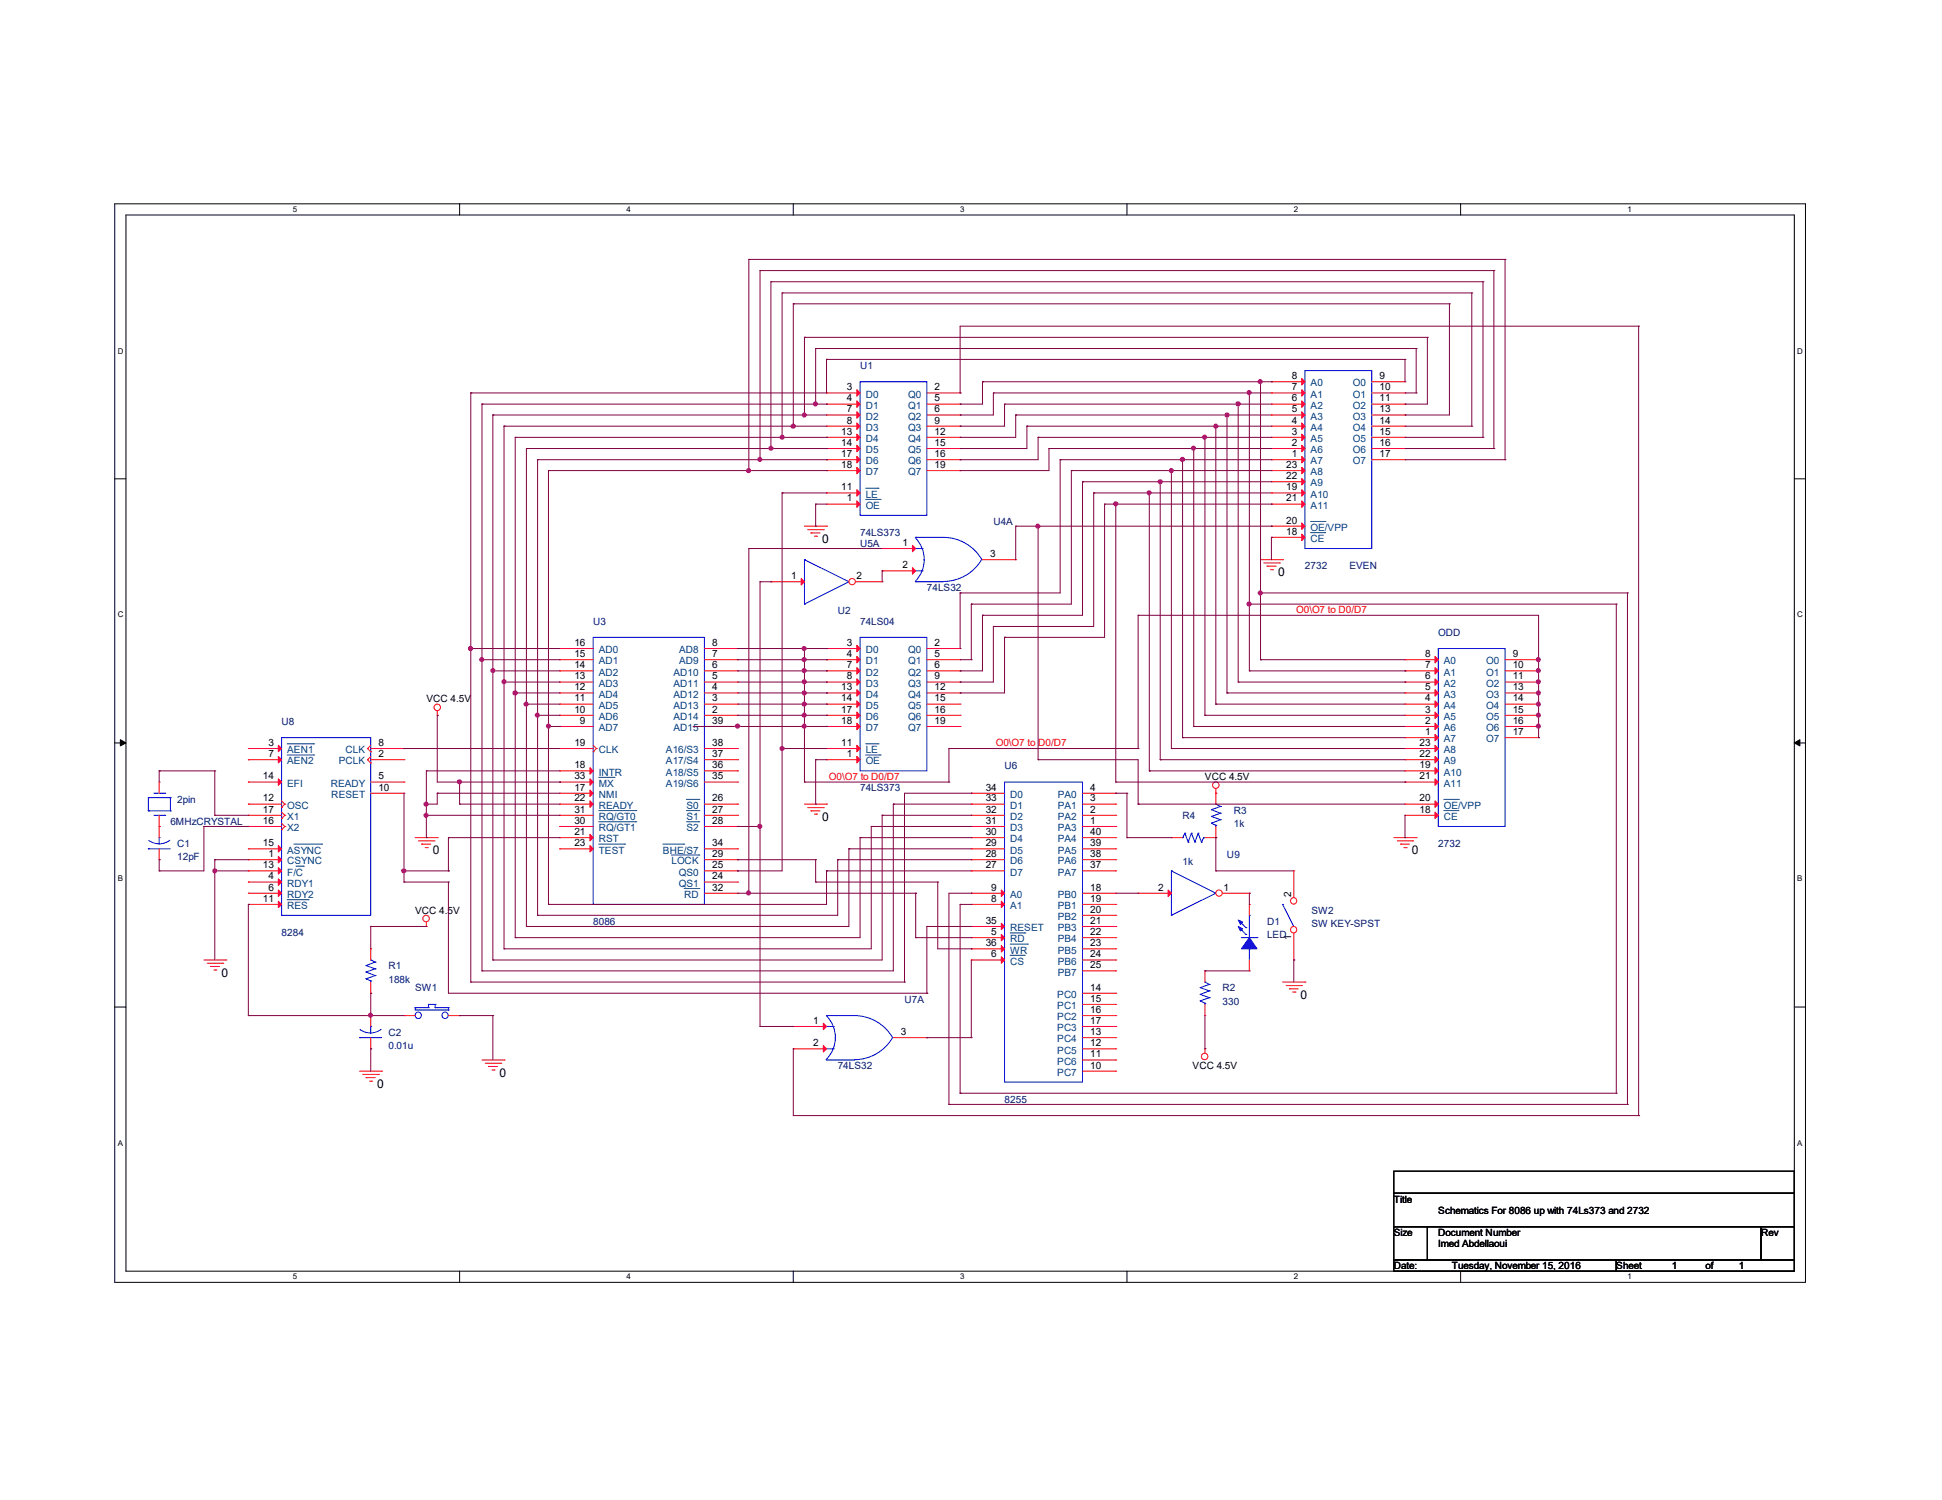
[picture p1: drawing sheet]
<svg xmlns="http://www.w3.org/2000/svg" width="279mm" height="216mm" viewBox="0 0 279 216" stroke-linecap="round" stroke-linejoin="round" font-family="sans-serif">
<defs><g id="words">
<g font-size="1.7">
<text x="118.3" y="78.1">0</text>
<text x="183.9" y="83">0</text>
<text x="118.3" y="118.1">0</text>
<text x="62.3" y="123">0</text>
<text x="203.1" y="123">0</text>
<text x="31.9" y="140.6">0</text>
<text x="187.1" y="143.8">0</text>
<text x="71.9" y="155">0</text>
<text x="54.3" y="156.6">0</text>
</g>
<g font-size="1.4" fill="#000080">
<text x="123.7" y="53.1">U1</text>
<text x="123.7" y="77.1">74LS373</text>
<text x="142.9" y="75.5">U4A</text>
<text x="123.7" y="78.7">U5A</text>
<text x="187.7" y="81.9">2732</text>
<text x="194.1" y="81.9">EVEN</text>
<text x="85.3" y="89.9">U3</text>
<text x="120.5" y="88.3">U2</text>
<text x="123.7" y="89.9">74LS04</text>
<text x="133.4" y="85.1">74LS32</text>
<text x="206.9" y="91.5">ODD</text>
<text x="40.5" y="104.3">U8</text>
<text x="123.7" y="113.9">74LS373</text>
<text x="144.5" y="110.7">U6</text>
<text x="24.5" y="118.7">6MHzCRYSTAL</text>
<text x="25.5" y="115.5">2pin</text>
<text x="170.1" y="117.9">R4</text>
<text x="177.5" y="117.1">R3</text>
<text x="177.5" y="119">1k</text>
<text x="25.5" y="121.9">C1</text>
<text x="25.5" y="123.8">12pF</text>
<text x="170.1" y="124.5">1k</text>
<text x="176.5" y="123.5">U9</text>
<text x="206.9" y="121.9">2732</text>
<text x="188.7" y="131.5">SW2</text>
<text x="40.5" y="134.7">8284</text>
<text x="85.3" y="133.1">8086</text>
<text x="182.3" y="133.1">D1</text>
<text x="182.3" y="135">LED</text>
<text x="188.7" y="133.4">SW KEY-SPST</text>
<text x="55.9" y="139.5">R1</text>
<text x="55.9" y="141.4">188k</text>
<text x="59.7" y="142.7">SW1</text>
<text x="175.9" y="142.7">R2</text>
<text x="55.9" y="149.1">C2</text>
<text x="130.1" y="144.3">U7A</text>
<text x="175.9" y="144.7">330</text>
<text x="55.9" y="151">0.01u</text>
<text x="120.5" y="153.9">74LS32</text>
<text x="144.5" y="158.7">8255</text>
</g>
<g font-size="1.4">
<text x="121.8" y="56.2">3</text>
<text x="121.8" y="57.8">4</text>
<text x="121.8" y="59.4">7</text>
<text x="134.5" y="56.2">2</text>
<text x="134.5" y="57.8">5</text>
<text x="134.5" y="59.4">6</text>
<text x="185.8" y="54.6">8</text>
<text x="185.8" y="56.2">7</text>
<text x="185.8" y="57.8">6</text>
<text x="185.8" y="59.4">5</text>
<text x="198.5" y="54.6">9</text>
<text x="198.5" y="56.2">10</text>
<text x="198.5" y="57.8">11</text>
<text x="198.5" y="59.4">13</text>
<text x="121" y="62.6">13</text>
<text x="121" y="64.2">14</text>
<text x="121" y="65.8">17</text>
<text x="121.8" y="61">8</text>
<text x="134.5" y="61">9</text>
<text x="134.5" y="62.6">12</text>
<text x="134.5" y="64.2">15</text>
<text x="134.5" y="65.8">16</text>
<text x="185.8" y="61">4</text>
<text x="185.8" y="62.6">3</text>
<text x="185.8" y="64.2">2</text>
<text x="185.8" y="65.8">1</text>
<text x="198.5" y="61">14</text>
<text x="198.5" y="62.6">15</text>
<text x="198.5" y="64.2">16</text>
<text x="198.5" y="65.8">17</text>
<text x="121" y="67.4">18</text>
<text x="121" y="70.6">11</text>
<text x="134.5" y="67.4">19</text>
<text x="185" y="67.4">23</text>
<text x="185" y="69">22</text>
<text x="185" y="70.6">19</text>
<text x="121.8" y="72.2">1</text>
<text x="185" y="72.2">21</text>
<text x="185" y="77">18</text>
<text x="185" y="75.4">20</text>
<text x="113.8" y="83.4">1</text>
<text x="123.2" y="83.4">2</text>
<text x="129.8" y="78.6">1</text>
<text x="129.8" y="81.8">2</text>
<text x="142.5" y="80.2">3</text>
<text x="82.6" y="93">16</text>
<text x="82.6" y="94.6">15</text>
<text x="102.4" y="93">8</text>
<text x="102.4" y="94.6">7</text>
<text x="121.8" y="93">3</text>
<text x="121.8" y="94.6">4</text>
<text x="134.5" y="93">2</text>
<text x="134.5" y="94.6">5</text>
<text x="205" y="94.6">8</text>
<text x="217.6" y="94.6">9</text>
<text x="61.3" y="101.1">VCC 4.5V</text>
<text x="82.6" y="96.2">14</text>
<text x="82.6" y="97.8">13</text>
<text x="82.6" y="99.4">12</text>
<text x="82.6" y="101">11</text>
<text x="102.4" y="96.2">6</text>
<text x="102.4" y="97.8">5</text>
<text x="102.4" y="99.4">4</text>
<text x="102.4" y="101">3</text>
<text x="121" y="99.4">13</text>
<text x="121" y="101">14</text>
<text x="121.8" y="96.2">7</text>
<text x="121.8" y="97.8">8</text>
<text x="134.5" y="96.2">6</text>
<text x="134.5" y="97.8">9</text>
<text x="134.5" y="99.4">12</text>
<text x="134.5" y="101">15</text>
<text x="205" y="96.2">7</text>
<text x="205" y="97.8">6</text>
<text x="205" y="99.4">5</text>
<text x="205" y="101">4</text>
<text x="217.6" y="96.2">10</text>
<text x="217.6" y="97.8">11</text>
<text x="217.6" y="99.4">13</text>
<text x="217.6" y="101">14</text>
<text x="38.6" y="107.4">3</text>
<text x="54.4" y="107.4">8</text>
<text x="82.6" y="107.4">19</text>
<text x="82.6" y="102.6">10</text>
<text x="83.4" y="104.2">9</text>
<text x="102.4" y="102.6">2</text>
<text x="102.4" y="104.2">39</text>
<text x="102.4" y="107.4">38</text>
<text x="121" y="102.6">17</text>
<text x="121" y="104.2">18</text>
<text x="121" y="107.4">11</text>
<text x="134.5" y="102.6">16</text>
<text x="134.5" y="104.2">19</text>
<text x="204.2" y="107.4">23</text>
<text x="205" y="102.6">3</text>
<text x="205" y="104.2">2</text>
<text x="205" y="105.8">1</text>
<text x="217.6" y="102.6">15</text>
<text x="217.6" y="104.2">16</text>
<text x="217.6" y="105.8">17</text>
<text x="37.8" y="112.2">14</text>
<text x="38.6" y="109">7</text>
<text x="54.4" y="112.2">5</text>
<text x="54.4" y="113.8">10</text>
<text x="54.4" y="109">2</text>
<text x="82.6" y="113.8">17</text>
<text x="82.6" y="112.2">33</text>
<text x="82.6" y="110.6">18</text>
<text x="102.4" y="109">37</text>
<text x="102.4" y="110.6">36</text>
<text x="102.4" y="112.2">35</text>
<text x="121.8" y="109">1</text>
<text x="141.8" y="113.8">34</text>
<text x="156.8" y="113.8">4</text>
<text x="173.4" y="112.3">VCC 4.5V</text>
<text x="204.2" y="109">22</text>
<text x="204.2" y="110.6">19</text>
<text x="204.2" y="112.2">21</text>
<text x="37.8" y="115.4">12</text>
<text x="37.8" y="117">17</text>
<text x="37.8" y="118.6">16</text>
<text x="82.6" y="117">31</text>
<text x="82.6" y="118.6">30</text>
<text x="82.6" y="115.4">22</text>
<text x="102.4" y="115.4">26</text>
<text x="102.4" y="117">27</text>
<text x="102.4" y="118.6">28</text>
<text x="141.8" y="115.4">33</text>
<text x="141.8" y="117">32</text>
<text x="141.8" y="118.6">31</text>
<text x="156.8" y="115.4">3</text>
<text x="156.8" y="117">2</text>
<text x="156.8" y="118.6">1</text>
<text x="204.2" y="117">18</text>
<text x="204.2" y="115.4">20</text>
<text x="37.8" y="121.8">15</text>
<text x="37.8" y="125">13</text>
<text x="38.6" y="123.4">1</text>
<text x="82.6" y="121.8">23</text>
<text x="82.6" y="120.2">21</text>
<text x="102.4" y="121.8">34</text>
<text x="102.4" y="123.4">29</text>
<text x="102.4" y="125">25</text>
<text x="141.8" y="120.2">30</text>
<text x="141.8" y="121.8">29</text>
<text x="141.8" y="123.4">28</text>
<text x="141.8" y="125">27</text>
<text x="156.8" y="120.2">40</text>
<text x="156.8" y="121.8">39</text>
<text x="156.8" y="123.4">38</text>
<text x="156.8" y="125">37</text>
<text x="37.8" y="129.8">11</text>
<text x="38.6" y="126.6">4</text>
<text x="38.6" y="128.2">6</text>
<text x="59.7" y="131.5">VCC 4.5V</text>
<text x="102.4" y="128.2">32</text>
<text x="102.4" y="126.6">24</text>
<text x="142.6" y="128.2">9</text>
<text x="142.6" y="129.8">8</text>
<text x="156.8" y="128.2">18</text>
<text x="156.8" y="129.8">19</text>
<text x="156.8" y="131.4">20</text>
<text x="166.6" y="128.2">2</text>
<text x="176" y="128.2">1</text>
<text x="185.8" y="129.1" transform="rotate(-90 185.8 129.1)">2</text>
<text x="141.8" y="136.2">36</text>
<text x="141.8" y="133">35</text>
<text x="142.6" y="134.6">5</text>
<text x="142.6" y="137.8">6</text>
<text x="156.8" y="133">21</text>
<text x="156.8" y="134.6">22</text>
<text x="156.8" y="136.2">23</text>
<text x="156.8" y="137.8">24</text>
<text x="185.8" y="135.3" transform="rotate(-90 185.8 135.3)">1</text>
<text x="156.8" y="139.4">25</text>
<text x="156.8" y="142.6">14</text>
<text x="117" y="147.4">1</text>
<text x="129.6" y="149">3</text>
<text x="156.8" y="144.2">15</text>
<text x="156.8" y="145.8">16</text>
<text x="156.8" y="147.4">17</text>
<text x="156.8" y="149">13</text>
<text x="117" y="150.6">2</text>
<text x="156.8" y="150.6">12</text>
<text x="156.8" y="152.2">11</text>
<text x="156.8" y="153.8">10</text>
<text x="171.6" y="153.9">VCC 4.5V</text>
<text x="200.5" y="173.1">Title</text>
<text x="200.5" y="177.9">Size</text>
<text x="206.9" y="177.9">Document Number</text>
<text x="206.9" y="179.5">Imed Abdellaoui</text>
<text x="206.9" y="174.7">Schematics For 8086 up with 74Ls373 and 2732</text>
<text x="253.4" y="177.9">Rev</text>
<text x="200.5" y="182.7">Date:</text>
<text x="208.9" y="182.7">Tuesday, November 15, 2016</text>
<text x="232.5" y="182.7">Sheet</text>
<text x="240.5" y="182.7">1</text>
<text x="245.4" y="182.7">of</text>
<text x="250.1" y="182.7">1</text>
</g>
<g font-size="1.4" fill="#004080">
<text x="124.5" y="57.2">D0</text>
<text x="124.5" y="58.8">D1</text>
<text x="130.6" y="57.2">Q0</text>
<text x="130.6" y="58.8">Q1</text>
<text x="188.6" y="55.6">A0</text>
<text x="188.6" y="57.2">A1</text>
<text x="188.6" y="58.8">A2</text>
<text x="194.6" y="55.6">O0</text>
<text x="194.6" y="57.2">O1</text>
<text x="194.6" y="58.8">O2</text>
<text x="124.5" y="60.4">D2</text>
<text x="124.5" y="62">D3</text>
<text x="124.5" y="63.6">D4</text>
<text x="124.5" y="65.2">D5</text>
<text x="130.6" y="60.4">Q2</text>
<text x="130.6" y="62">Q3</text>
<text x="130.6" y="63.6">Q4</text>
<text x="130.6" y="65.2">Q5</text>
<text x="188.6" y="60.4">A3</text>
<text x="188.6" y="62">A4</text>
<text x="188.6" y="63.6">A5</text>
<text x="188.6" y="65.2">A6</text>
<text x="194.6" y="60.4">O3</text>
<text x="194.6" y="62">O4</text>
<text x="194.6" y="63.6">O5</text>
<text x="194.6" y="65.2">O6</text>
<text x="124.5" y="66.8">D6</text>
<text x="124.5" y="68.4">D7</text>
<text x="124.5" y="71.6">LE</text>
<text x="130.6" y="66.8">Q6</text>
<text x="130.6" y="68.4">Q7</text>
<text x="188.6" y="66.8">A7</text>
<text x="188.6" y="68.4">A8</text>
<text x="188.6" y="70">A9</text>
<text x="188.6" y="71.6">A10</text>
<text x="194.6" y="66.8">O7</text>
<text x="124.5" y="73.2">OE</text>
<text x="188.6" y="73.2">A11</text>
<text x="188.6" y="76.4">OE/VPP</text>
<text x="188.6" y="78">CE</text>
<text x="86.1" y="94">AD0</text>
<text x="86.1" y="95.6">AD1</text>
<text x="97.7" y="94">AD8</text>
<text x="97.7" y="95.6">AD9</text>
<text x="124.5" y="94">D0</text>
<text x="124.5" y="95.6">D1</text>
<text x="130.6" y="94">Q0</text>
<text x="130.6" y="95.6">Q1</text>
<text x="207.7" y="95.6">A0</text>
<text x="213.8" y="95.6">O0</text>
<text x="86.1" y="97.2">AD2</text>
<text x="86.1" y="98.9">AD3</text>
<text x="86.1" y="100.4">AD4</text>
<text x="96.9" y="97.2">AD10</text>
<text x="96.9" y="98.9">AD11</text>
<text x="96.9" y="100.4">AD12</text>
<text x="124.5" y="97.2">D2</text>
<text x="124.5" y="98.9">D3</text>
<text x="124.5" y="100.4">D4</text>
<text x="130.6" y="97.2">Q2</text>
<text x="130.6" y="98.9">Q3</text>
<text x="130.6" y="100.4">Q4</text>
<text x="207.7" y="97.2">A1</text>
<text x="207.7" y="98.9">A2</text>
<text x="207.7" y="100.4">A3</text>
<text x="213.8" y="97.2">O1</text>
<text x="213.8" y="98.9">O2</text>
<text x="213.8" y="100.4">O3</text>
<text x="86.1" y="102">AD5</text>
<text x="86.1" y="103.6">AD6</text>
<text x="86.1" y="105.2">AD7</text>
<text x="96.9" y="102">AD13</text>
<text x="96.9" y="103.6">AD14</text>
<text x="96.9" y="105.2">AD15</text>
<text x="124.5" y="102">D5</text>
<text x="124.5" y="103.6">D6</text>
<text x="124.5" y="105.2">D7</text>
<text x="130.6" y="102">Q5</text>
<text x="130.6" y="103.6">Q6</text>
<text x="130.6" y="105.2">Q7</text>
<text x="207.7" y="102">A4</text>
<text x="207.7" y="103.6">A5</text>
<text x="207.7" y="105.2">A6</text>
<text x="207.7" y="106.9">A7</text>
<text x="213.8" y="102">O4</text>
<text x="213.8" y="103.6">O5</text>
<text x="213.8" y="105.2">O6</text>
<text x="213.8" y="106.9">O7</text>
<text x="41.3" y="108.4">AEN1</text>
<text x="41.3" y="110">AEN2</text>
<text x="41.3" y="113.2">EFI</text>
<text x="47.6" y="113.2">READY</text>
<text x="48.7" y="110">PCLK</text>
<text x="49.7" y="108.4">CLK</text>
<text x="86.1" y="113.2">MX</text>
<text x="86.1" y="108.4">CLK</text>
<text x="86.1" y="111.6">INTR</text>
<text x="95.8" y="108.4">A16/S3</text>
<text x="95.8" y="110">A17/S4</text>
<text x="95.8" y="111.6">A18/S5</text>
<text x="95.8" y="113.2">A19/S6</text>
<text x="124.5" y="110">OE</text>
<text x="124.5" y="108.4">LE</text>
<text x="207.7" y="108.4">A8</text>
<text x="207.7" y="110">A9</text>
<text x="207.7" y="111.6">A10</text>
<text x="207.7" y="113.2">A11</text>
<text x="41.3" y="116.4">OSC</text>
<text x="41.3" y="118">X1</text>
<text x="41.3" y="119.6">X2</text>
<text x="47.7" y="114.9">RESET</text>
<text x="86.1" y="118">RQ/GT0</text>
<text x="86.1" y="119.6">RQ/GT1</text>
<text x="86.1" y="114.9">NMI</text>
<text x="86.1" y="116.4">READY</text>
<text x="98.8" y="116.4">S0</text>
<text x="98.8" y="118">S1</text>
<text x="98.8" y="119.6">S2</text>
<text x="145.3" y="114.9">D0</text>
<text x="145.3" y="116.4">D1</text>
<text x="145.3" y="118">D2</text>
<text x="145.3" y="119.6">D3</text>
<text x="152.2" y="114.9">PA0</text>
<text x="152.2" y="116.4">PA1</text>
<text x="152.2" y="118">PA2</text>
<text x="152.2" y="119.6">PA3</text>
<text x="207.7" y="118">CE</text>
<text x="207.7" y="116.4">OE/VPP</text>
<text x="41.3" y="122.9">ASYNC</text>
<text x="41.3" y="124.4">CSYNC</text>
<text x="86.1" y="122.9">TEST</text>
<text x="86.1" y="121.2">RST</text>
<text x="95.4" y="122.9">BHE/S7</text>
<text x="96.6" y="124.4">LOCK</text>
<text x="145.3" y="121.2">D4</text>
<text x="145.3" y="122.9">D5</text>
<text x="145.3" y="124.4">D6</text>
<text x="152.2" y="121.2">PA4</text>
<text x="152.2" y="122.9">PA5</text>
<text x="152.2" y="124.4">PA6</text>
<text x="41.3" y="126">F/C</text>
<text x="41.3" y="127.6">RDY1</text>
<text x="41.3" y="129.2">RDY2</text>
<text x="41.3" y="130.9">RES</text>
<text x="97.7" y="126">QS0</text>
<text x="97.7" y="127.6">QS1</text>
<text x="98.4" y="129.2">RD</text>
<text x="145.3" y="126">D7</text>
<text x="145.3" y="129.2">A0</text>
<text x="145.3" y="130.9">A1</text>
<text x="152.2" y="126">PA7</text>
<text x="152.2" y="129.2">PB0</text>
<text x="152.2" y="130.9">PB1</text>
<text x="145.3" y="135.6">RD</text>
<text x="145.3" y="137.2">WR</text>
<text x="145.3" y="134">RESET</text>
<text x="152.2" y="132.4">PB2</text>
<text x="152.2" y="134">PB3</text>
<text x="152.2" y="135.6">PB4</text>
<text x="152.2" y="137.2">PB5</text>
<text x="145.3" y="138.9">CS</text>
<text x="152.1" y="143.6">PC0</text>
<text x="152.2" y="138.9">PB6</text>
<text x="152.2" y="140.4">PB7</text>
<text x="152.1" y="145.2">PC1</text>
<text x="152.1" y="146.9">PC2</text>
<text x="152.1" y="148.4">PC3</text>
<text x="152.1" y="150">PC4</text>
<text x="152.1" y="151.6">PC5</text>
<text x="152.1" y="153.3">PC6</text>
<text x="152.1" y="154.9">PC7</text>
</g>
<g font-size="1.4" fill="#f00">
<text x="186.5" y="88.2">O0\O7 to D0/D7</text>
<text x="143.3" y="107.4">O0\O7 to D0/D7</text>
<text x="119.3" y="112.2">O0\O7 to D0/D7</text>
</g>
<g font-size="1.1">
<text x="42.1" y="30.5">5</text>
<text x="90.1" y="30.5">4</text>
<text x="138.1" y="30.5">3</text>
<text x="186.1" y="30.5">2</text>
<text x="234.1" y="30.5">1</text>
<text x="16.9" y="50.9">D</text>
<text x="258.6" y="50.9">D</text>
<text x="16.9" y="88.9">C</text>
<text x="258.6" y="88.9">C</text>
<text x="16.9" y="126.9">B</text>
<text x="258.6" y="126.9">B</text>
<text x="16.9" y="164.9">A</text>
<text x="258.6" y="164.9">A</text>
<text x="42.1" y="184.1">5</text>
<text x="90.1" y="184.1">4</text>
<text x="138.1" y="184.1">3</text>
<text x="186.1" y="184.1">2</text>
<text x="234.1" y="184.1">1</text>
</g>
</g></defs>
<path d="M16.5 29.3h243.3v155.3h-243.3zM18.1 30.9h240v152.1h-240z" fill="none" stroke="#000" stroke-width=".14"/>
<g fill="#fff">
<path d="M42.1 29.5h.6v1.2h-.6z"/>
<path d="M42.1 183.1h.6v1.2h-.6z"/>
</g>
<path d="M66.1 29.3v1.6M66.1 183v1.6" fill="none" stroke="#000" stroke-width=".14"/>
<g fill="#fff">
<path d="M90.1 29.5h.6v1.2h-.6z"/>
<path d="M90.1 183.1h.6v1.2h-.6z"/>
</g>
<path d="M114.1 29.3v1.6M114.1 183v1.6" fill="none" stroke="#000" stroke-width=".14"/>
<g fill="#fff">
<path d="M138.1 29.5h.6v1.2h-.6z"/>
<path d="M138.1 183.1h.6v1.2h-.6z"/>
</g>
<path d="M162.1 29.3v1.6M162.1 183v1.6" fill="none" stroke="#000" stroke-width=".14"/>
<g fill="#fff">
<path d="M186.1 29.5h.6v1.2h-.6z"/>
<path d="M186.1 183.1h.6v1.2h-.6z"/>
</g>
<path d="M210.1 29.3v1.6M210.1 183v1.6" fill="none" stroke="#000" stroke-width=".14"/>
<g fill="#fff">
<path d="M234.1 29.5h.6v1.2h-.6z"/>
<path d="M234.1 183.1h.6v1.2h-.6z"/>
<path d="M16.9 49.9h.8v1.2h-.8z"/>
<path d="M258.6 49.9h.7v1.2h-.7z"/>
<path d="M16.9 87.9h.8v1.2h-.8z"/>
<path d="M258.6 87.9h.7v1.2h-.7z"/>
</g>
<path d="M16.5 68.9h1.6M258.1 68.9h1.7" fill="none" stroke="#000" stroke-width=".14"/>
<g fill="#fff">
<path d="M16.9 125.9h.8v1.2h-.8z"/>
<path d="M258.6 125.9h.7v1.2h-.7z"/>
</g>
<path d="M16.5 106.9h1.6M258.1 106.9h1.7" fill="none" stroke="#000" stroke-width=".14"/>
<path d="M17.3 106.5l.8 .4-.8 .5zM258.1 106.9l.9-.4v.9z" fill="#000" stroke="#000" stroke-width=".14"/>
<g fill="#fff">
<path d="M16.9 163.9h.8v1.2h-.8z"/>
<path d="M258.6 163.9h.7v1.2h-.7z"/>
</g>
<path d="M16.5 144.9h1.6M258.1 144.9h1.7M200.5 168.6h57.6v3.1h-57.6zM200.5 171.7h57.6v4.9h-57.6zM200.5 176.6h4.9v4.8h-4.9zM205.4 176.6h48v4.8h-48zM253.4 176.6h4.7v4.8h-4.7zM200.5 181.4h32v1.6h-32zM232.5 181.4h25.6v1.6h-25.6z" fill="none" stroke="#000" stroke-width=".14"/>
<g fill="none" stroke="#f00" stroke-width=".14">
<path d="M115.7 75.7h3.2M116.2 76.2h2.2M116.7 76.7h.1M116.7 76.7h1.3M117.2 77.2h.3M117.5 77.2h.1M118.4 76.2h.1M118.9 75.7h.1M110.9 83.7h.1M110.9 83.7h4.8M181.4 80.6h3.1M181.8 81h2.3"/>
<path d="M182.3 81.5h.1M182.3 81.5h1.3M182.8 82h.3M183.1 82h.1M184.1 81h.1M184.5 80.6h.1M22.9 119h.1M22.9 112.6h.1M22.9 112.6v1.6M22.9 117.3v1.7M62.9 103h.1M62.9 102.3v.7"/>
<path d="M115.7 115.7h3.2M116.2 116.2h2.2M116.7 116.7h.1M116.7 116.7h1.3M117.2 117.2h.3M117.5 117.2h.1M118.4 116.2h.1M118.9 115.7h.1M174.9 114.2h.1M174.9 113.5v.7M29.3 138.2h3.2M29.8 138.6h2.2"/>
<path d="M30.3 139.1h.1M30.3 139.1h1.3M30.8 139.6h.3M31.1 139.6h.1M32 138.6h.1M32.5 138.2h.1M59.7 120.6h3.2M60.2 121h2.2M60.7 121.5h.1M60.7 121.5h1.3M61.2 122h.3M61.3 133.3h.1"/>
<path d="M61.3 132.7v.6M61.5 122h.1M62.4 121h.1M62.9 120.6h.1M200.5 120.6h3.3M201 121h2.2M201.5 121.5h.1M201.5 121.5h1.3M202 122h.3M202.3 122h.1M203.2 121h.1M203.8 120.6h.1"/>
<path d="M51.7 154.2h3.2M52.2 154.6h2.2M52.7 155.1h.1M52.7 155.1h1.3M53.2 155.6h.3M53.5 155.6h.1M54.4 154.6h.1M54.9 154.2h.1M69.3 152.6h3.2M69.8 153h2.3M70.3 153.5h.1M70.3 153.5h1.3"/>
<path d="M70.8 154h.3M71.1 154h.1M72.1 153h.1M72.5 152.6h.1M173.4 151h.1M173.4 151v.6M184.5 141.4h3.2M185 141.9h2.2M185.5 142.3h.1M185.5 142.3h1.3M186 142.8h.3M186.3 142.8h.1"/>
<path d="M187.2 141.9h.1M187.7 141.4h.1"/>
<circle cx="62.9" cy="101.8" r=".47"/>
<circle cx="174.9" cy="113" r=".47"/>
<circle cx="61.3" cy="132.2" r=".47"/>
<circle cx="173.3" cy="152.1" r=".47"/>
</g>
<g fill="none" stroke="#00f" stroke-width=".14">
<path d="M115.7 87h.1M115.7 80.6h.1M115.7 80.6l6.4 3.1M115.7 80.6v6.4M122.1 83.7h.1M122.1 83.7l-6.4 3.3M21.3 114.8h.1M21.3 116.7h.1M21.3 116.7h3.2M21.3 114.8h3.2M21.3 114.8v1.9M22.1 117.3h1.6"/>
<path d="M22.1 114.2h1.6M23.7 117.3h.1M23.7 114.2h.1M24.5 116.7h.1M24.5 114.8h.1M24.5 114.8v1.9"/>
</g>
<path d="M115.3 83.3l.4 .4-.4 .5z" fill="#f00" stroke="#f00" stroke-width=".14"/>
<circle cx="122.6" cy="83.7" r=".46" fill="#fff" stroke="#f00" stroke-width=".14"/>
<g fill="none" stroke="#f00" stroke-width=".14">
<path d="M118.9 56.6h.1M118.9 58.2h.1M118.9 59.7h.1M118.9 56.6h4.8M118.9 58.2h4.8M118.9 59.7h4.8M133.3 56.6h4.8M133.3 58.2h4.8M133.3 59.7h4.8M138.1 56.6h.1M138.1 58.2h.1M138.1 59.7h.1"/>
<path d="M118.9 61.3h.1M118.9 62.9h.1M118.9 64.6h.1M118.9 66.2h.1M118.9 67.7h.1M118.9 72.6h.1M118.9 71h.1M118.9 61.3h4.8M118.9 62.9h4.8M118.9 64.6h4.8M118.9 66.2h4.8M118.9 67.7h4.8"/>
<path d="M118.9 72.6h4.8M118.9 71h4.8M133.3 61.3h4.8M133.3 62.9h4.8M133.3 64.6h4.8M133.3 66.2h4.8M133.3 67.7h4.8M138.1 61.3h.1M138.1 62.9h.1M138.1 64.6h.1M138.1 66.2h.1M138.1 67.7h.1"/>
<path d="M123.1 83.7h3.8M126.9 83.7h.1M22.9 119h.1M22.9 119v1.6M22.9 123.7h.1M22.9 122.2v1.5M58.1 146.2h.1M58.1 146.2h1.6M64.5 146.2h1.6M66.1 146.2h.1"/>
</g>
<g fill="none" stroke="#00f" stroke-width=".14">
<path d="M123.7 54.9h9.6v19.3h-9.6zM21.3 122.2h.1M21.3 122.2h3.2M22.9 120.6h.1M22.9 120.6v.9M24.4 120.9a2.55 2.55 0 0 1-3 .1M168.5 131.7h.1M168.5 125.3h.1M168.5 125.3l6.4 3.3M168.5 125.3v6.4M174.9 128.6h.1M174.9 128.6l-6.4 3.1"/>
<path d="M59.7 145h.1M59.7 145v.4h4.8M59.7 145h1.9M61.6 144.6h.1M61.6 145h.1M61.6 144.6h1M61.6 144.6v.4M62.6 145h.1M62.6 144.6h.1M62.6 145h1.9M62.6 144.6v.4M64.5 145.4h.1"/>
<path d="M64.5 145h.1M64.5 145v.4"/>
<circle cx="60.2" cy="146.1" r=".46"/>
<circle cx="64" cy="146.1" r=".46"/>
</g>
<g fill="#f00" stroke="#f00" stroke-width=".14">
<path d="M123.3 56.1l.4 .5-.4 .4z"/>
<path d="M123.3 57.7l.4 .5-.4 .4z"/>
<path d="M123.3 59.3l.4 .4-.4 .5z"/>
<path d="M123.3 60.9l.4 .4-.4 .5z"/>
<path d="M123.3 62.5l.4 .4-.4 .5z"/>
<path d="M123.3 64.1l.4 .5-.4 .4z"/>
<path d="M123.3 65.7l.4 .5-.4 .4z"/>
<path d="M123.3 67.3l.4 .4-.4 .5z"/>
<path d="M123.3 72.1l.4 .5-.4 .4z"/>
<path d="M123.3 70.5l.4 .5-.4 .4z"/>
</g>
<path d="M124.5 71.9h2.1M124.5 70.3h1.8M126.3 70.3h.1M126.6 71.9h.1" fill="none" stroke="#004080" stroke-width=".14"/>
<circle cx="175.4" cy="128.5" r=".46" fill="#fff" stroke="#f00" stroke-width=".14"/>
<g fill="none" stroke="#f00" stroke-width=".14">
<path d="M126.9 79h.1M126.9 79h4.8M80.5 93.3h.1M80.5 95h.1M80.5 96.6h.1M80.5 98.2h.1M80.5 99.7h.1M80.5 95h4.8M80.5 96.6h4.8M80.5 98.2h4.8M80.5 99.7h4.8M80.5 93.3h4.8"/>
<path d="M101.3 95h4.8M101.3 96.6h4.8M101.3 98.2h4.8M101.3 99.7h4.8M101.3 93.3h4.8M106.1 93.3h.1M106.1 95h.1M106.1 96.6h.1M106.1 98.2h.1M106.1 99.7h.1M126.9 82.2h.1M126.9 82.2h4.8"/>
<path d="M141.4 80.6h4.7M146.1 80.6h.1M202.1 95h.1M202.1 96.6h.1M202.1 98.2h.1M202.1 99.7h.1M202.1 95h4.8M202.1 96.6h4.8M202.1 98.2h4.8M202.1 99.7h4.8M216.5 95h4.9M216.5 96.6h4.9"/>
<path d="M216.5 98.2h4.9M216.5 99.7h4.9M221.4 95h.1M221.4 96.6h.1M221.4 98.2h.1M221.4 99.7h.1M80.5 117.3h.1M80.5 119h.1M80.5 114.2h.1M80.5 112.6h.1M80.5 115.7h.1M80.5 107.7h.1"/>
<path d="M80.5 111h.1M80.5 101.3h.1M80.5 103h.1M80.5 104.6h.1M80.5 101.3h4.8M80.5 103h4.8M80.5 104.6h4.8M80.5 107.7h4.8M80.5 111h4.8M80.5 112.6h4.8M80.5 117.3h4.8M80.5 115.7h4.8"/>
<path d="M80.5 119h4.8M80.5 114.2h4.8M85.3 108.2h.1M85.3 107.3l.5 .4M85.8 107.7h.1M85.8 107.7l-.5 .5M101.3 101.3h4.8M101.3 103h4.8M101.3 104.6h4.8M101.3 107.7h4.8M101.3 109.3h4.8M101.3 111h4.8"/>
<path d="M101.3 112.6h4.8M101.3 117.3h4.8M101.3 115.7h4.8M101.3 119h4.8M106.1 101.3h.1M106.1 103h.1M106.1 104.6h.1M106.1 107.7h.1M106.1 109.3h.1M106.1 111h.1M106.1 112.6h.1M106.1 115.7h.1"/>
<path d="M106.1 117.3h.1M106.1 119h.1M174.9 114.2h.1M174.9 114.2v1.5M174.9 119v1.6M202.1 101.3h.1M202.1 103h.1M202.1 104.6h.1M202.1 106.2h.1M202.1 107.7h.1M202.1 109.3h.1M202.1 111h.1"/>
<path d="M202.1 112.6h.1M202.1 117.3h.1M202.1 115.7h.1M202.1 101.3h4.8M202.1 103h4.8M202.1 104.6h4.8M202.1 106.2h4.8M202.1 107.7h4.8M202.1 109.3h4.8M202.1 111h4.8M202.1 112.6h4.8M202.1 117.3h4.8"/>
<path d="M202.1 115.7h4.8M216.5 101.3h4.9M216.5 103h4.9M216.5 104.6h4.9M216.5 106.2h4.9M221.4 101.3h.1M221.4 103h.1M221.4 104.6h.1M221.4 106.2h.1M80.5 122.2h.1M80.5 120.6h.1M80.5 120.6h4.8"/>
<path d="M80.5 122.2h4.8M101.3 128.6h4.8M101.3 122.2h4.8M101.3 123.7h4.8M101.3 125.3h4.8M101.3 127h4.8M106.1 122.2h.1M106.1 128.6h.1M106.1 123.7h.1M106.1 125.3h.1M106.1 127h.1M163.7 128.6h.1"/>
<path d="M163.7 128.6h4.8M168.5 120.6h.1M168.5 120.6h1.6M173.4 120.6h1.5M174.9 120.6h.1M175.9 128.6h3.8M179.7 128.6h.1"/>
</g>
<g fill="#f00" stroke="#f00" stroke-width=".14">
<path d="M168.1 128.1l.4 .5-.4 .4z"/>
<path d="M206.5 94.5l.4 .5-.4 .4z"/>
<path d="M206.5 96.1l.4 .5-.4 .4z"/>
<path d="M206.5 97.7l.4 .5-.4 .4z"/>
<path d="M206.5 99.3l.4 .4-.4 .5z"/>
<path d="M206.5 100.9l.4 .4-.4 .5z"/>
<path d="M206.5 102.5l.4 .5-.4 .4z"/>
<path d="M206.5 104.1l.4 .5-.4 .4z"/>
<path d="M206.5 105.7l.4 .5-.4 .4z"/>
<path d="M206.5 107.3l.4 .4-.4 .5z"/>
<path d="M206.5 108.9l.4 .4-.4 .5z"/>
<path d="M206.5 110.5l.4 .5-.4 .4z"/>
<path d="M206.5 112.1l.4 .5-.4 .4z"/>
<path d="M206.5 116.9l.4 .4-.4 .5z"/>
<path d="M206.5 115.3l.4 .4-.4 .5z"/>
<path d="M84.9 113.7l.4 .5-.4 .4z"/>
<path d="M84.9 121.7l.4 .5-.4 .4z"/>
<path d="M84.9 112.1l.4 .5-.4 .4z"/>
<path d="M84.9 115.3l.4 .4-.4 .5z"/>
<path d="M84.9 120.1l.4 .5-.4 .4z"/>
<path d="M84.9 110.5l.4 .5-.4 .4z"/>
<path d="M131.3 78.5l.4 .5-.4 .4z"/>
<path d="M131.3 81.7l.4 .5-.4 .4z"/>
</g>
<g fill="none" stroke="#00f" stroke-width=".14">
<path d="M131.7 77.4a4.5 4.5 0 0 1 1.3 3.2 4.5 4.5 0 0 1-1.3 3.1M131.7 77.3h.1M131.7 77.3h4a6.4 6.4 0 0 1 5.6 3.3M131.7 79h1M132.7 79h.1M85.3 91.7h16v38.5h-16zM131.7 83.7h.1M131.7 83.7h4M131.7 82.2h1M132.7 82.2h.1M141.3 80.5a6.4 6.4 0 0 1-5.6 3.2M206.9 93.3h9.6v25.7h-9.6z"/>
<path d="M170.5 119.9h.1M170.5 119.9l.4 1.3M170.5 119.9l-.4 .7M171.4 119.9h.1M171.4 119.9l.5 1.3M171.4 119.9l-.5 1.3M172.4 119.9h.1M172.4 119.9l.4 1.3M172.4 119.9l-.5 1.3M174.3 118.5h.1M174.3 117.5h.1M174.3 116.5h.1"/>
<path d="M174.3 118.5l.6 .3M174.3 117.5l1.3 .5M174.3 116.5l1.3 .6M174.9 115.7h.1M174.9 118.8h.1M174.9 115.7l.7 .4M174.9 118.8v.2M175.6 118h.1M175.6 117.1h.1M175.6 116.1h.1M175.6 118l-1.3 .5M175.6 117.1l-1.3 .4"/>
<path d="M175.6 116.1l-1.3 .4M170.1 120.6h.1M170.9 121.2h.1M171.9 121.2h.1M172.8 121.2h.1M173.2 120.6h.1M173.2 120.6l-.4 .6M173.2 120.6h.2M184.5 130.2h.1M184.5 130.2l1.6 3.1"/>
</g>
<g fill="none" stroke="#004080" stroke-width=".14">
<path d="M86.1 116.7h5.4M86.1 118.3h5.4M86.1 111.9h2.2M88.3 111.9h.1M91.5 116.7h.1M91.5 118.3h.1M98.8 116.7h1.7M98.8 115.1h1.7M98.8 118.3h1.7M100.5 115.1h.1M100.5 116.7h.1M100.5 118.3h.1"/>
<path d="M207.7 116.7h2.1M207.7 115.1h2.1M209.8 116.7h.1M209.8 115.1h.1M86.1 121.5h3.8M89.9 121.5h.1M95.4 121.5h3M96.6 123.1h3.9M98.4 121.5h.1M98.4 127.9h2.1M100.5 127.9h.1M100.5 123.1h.1"/>
</g>
<circle cx="186.1" cy="133.8" r=".46" fill="#fff" stroke="#f00" stroke-width=".14"/>
<path d="M186.1 138.2h.1M186.1 134.3v3.9" fill="none" stroke="#f00" stroke-width=".14"/>
<circle cx="186.1" cy="129.7" r=".46" fill="#fff" stroke="#f00" stroke-width=".14"/>
<g fill="none" stroke="#f00" stroke-width=".14">
<path d="M182.9 54.9h.1M182.9 56.6h.1M182.9 58.2h.1M182.9 59.7h.1M182.9 54.9h4.8M182.9 56.6h4.8M182.9 58.2h4.8M182.9 59.7h4.8M197.4 54.9h4.7M197.4 56.6h4.7M197.4 58.2h4.7M197.4 59.7h4.7"/>
<path d="M202.1 54.9h.1M202.1 56.6h.1M202.1 58.2h.1M202.1 59.7h.1M182.9 61.3h.1M182.9 62.9h.1M182.9 64.6h.1M182.9 66.2h.1M182.9 67.7h.1M182.9 69.3h.1M182.9 71h.1M182.9 72.6h.1"/>
<path d="M182.9 77.3h.1M182.9 75.7h.1M182.9 61.3h4.8M182.9 62.9h4.8M182.9 64.6h4.8M182.9 66.2h4.8M182.9 67.7h4.8M182.9 69.3h4.8M182.9 71h4.8M182.9 72.6h4.8M182.9 77.3h4.8M182.9 75.7h4.8"/>
<path d="M197.4 61.3h4.7M197.4 62.9h4.7M197.4 64.6h4.7M197.4 66.2h4.7M202.1 61.3h.1M202.1 62.9h.1M202.1 64.6h.1M202.1 66.2h.1M118.9 93.3h.1M118.9 95h.1M118.9 96.6h.1M118.9 98.2h.1"/>
<path d="M118.9 99.7h.1M118.9 93.3h4.8M118.9 95h4.8M118.9 96.6h4.8M118.9 98.2h4.8M118.9 99.7h4.8M133.3 93.3h4.8M133.3 95h4.8M133.3 96.6h4.8M133.3 98.2h4.8M133.3 99.7h4.8M138.1 93.3h.1"/>
<path d="M138.1 95h.1M138.1 96.6h.1M138.1 98.2h.1M138.1 99.7h.1M35.7 107.7h.1M35.7 109.3h.1M35.7 112.6h.1M35.7 115.7h.1M35.7 117.3h.1M35.7 119h.1M35.7 109.3h4.8M35.7 107.7h4.8"/>
<path d="M35.7 112.6h4.8M35.7 115.7h4.8M35.7 117.3h4.8M35.7 119h4.8M40.5 116.2h.1M40.5 117.8h.1M40.5 119.4h.1M40.5 115.3l.5 .4M40.5 116.9l.5 .4M40.5 118.5l.5 .5M41 115.7h.1M41 117.3h.1"/>
<path d="M41 119h.1M41 115.7l-.5 .5M41 117.3l-.5 .5M41 119l-.5 .4M52.9 107.7h.1M52.9 109.3h.1M52.9 107.7l.4 .5M52.9 109.3l.4 .5M53.3 108.2h.1M53.3 109.8h.1M53.3 109.3h4.8M53.3 107.7h4.8"/>
<path d="M53.3 112.6h4.8M53.3 107.3l-.4 .4M53.3 114.2h4.8M53.3 108.9l-.4 .4M58.1 112.6h.1M58.1 107.7h.1M58.1 114.2h.1M58.1 109.3h.1M118.9 101.3h.1M118.9 103h.1M118.9 104.6h.1M118.9 109.3h.1"/>
<path d="M118.9 107.7h.1M118.9 101.3h4.8M118.9 103h4.8M118.9 104.6h4.8M118.9 109.3h4.8M118.9 107.7h4.8M133.3 101.3h4.8M133.3 103h4.8M133.3 104.6h4.8M138.1 101.3h.1M138.1 103h.1M138.1 104.6h.1"/>
<path d="M139.7 114.2h.1M139.7 115.7h.1M139.7 117.3h.1M139.7 119h.1M139.7 114.2h4.8M139.7 115.7h4.8M139.7 117.3h4.8M139.7 119h4.8M155.7 114.2h4.8M155.7 115.7h4.8M155.7 117.3h4.8M155.7 119h4.8"/>
<path d="M160.5 114.2h.1M160.5 115.7h.1M160.5 117.3h.1M160.5 119h.1M35.7 122.2h.1M35.7 123.7h.1M35.7 125.3h.1M35.7 127h.1M35.7 128.6h.1M35.7 130.2h.1M35.7 122.2h4.8M35.7 123.7h4.8"/>
<path d="M35.7 125.3h4.8M35.7 127h4.8M35.7 128.6h4.8M35.7 130.2h4.8M53.3 136.6h.1M53.3 136.6v1.6M139.7 120.6h.1M139.7 122.2h.1M139.7 123.7h.1M139.7 125.3h.1M139.7 135h.1M139.7 136.6h.1"/>
<path d="M139.7 128.6h.1M139.7 130.2h.1M139.7 133.3h.1M139.7 138.2h.1M139.7 122.2h4.8M139.7 123.7h4.8M139.7 125.3h4.8M139.7 128.6h4.8M139.7 130.2h4.8M139.7 120.6h4.8M139.7 133.3h4.8M139.7 135h4.8"/>
<path d="M139.7 136.6h4.8M139.7 138.2h4.8M155.7 122.2h4.8M155.7 123.7h4.8M155.7 125.3h4.8M155.7 128.6h4.8M155.7 130.2h4.8M155.7 120.6h4.8M155.7 131.7h4.8M155.7 133.3h4.8M155.7 135h4.8M155.7 136.6h4.8"/>
<path d="M155.7 138.2h4.8M155.7 139.7h4.8M160.5 120.6h.1M160.5 122.2h.1M160.5 123.7h.1M160.5 125.3h.1M160.5 128.6h.1M160.5 130.2h.1M160.5 131.7h.1M160.5 133.3h.1M160.5 135h.1M160.5 136.6h.1"/>
<path d="M160.5 138.2h.1M160.5 139.7h.1M173.4 139.7h.1M173.4 139.7v1.7M179.7 139.7h.1M179.7 130.2h.1M179.7 130.2v1.5M179.7 138.2v1.5M186.1 125.3h.1M186.1 125.3v3.9M53.3 143h.1M53.3 151h.1"/>
<path d="M53.3 146.2h.1M53.3 141.4v1.6M53.3 146.2v1.5M53.3 149.4v1.6M114.1 147.7h.1M114.1 151h.1M114.1 147.7h4.8M114.1 151h4.8M128.5 149.4h4.8M133.3 149.4h.1M155.7 143h4.8M155.7 144.6h4.8"/>
<path d="M155.7 146.2h4.8M155.7 147.7h4.8M155.7 149.4h4.8M155.7 151h4.8M155.7 152.6h4.8M155.7 154.2h4.8M160.5 143h.1M160.5 144.6h.1M160.5 146.2h.1M160.5 147.7h.1M160.5 149.4h.1M160.5 151h.1"/>
<path d="M160.5 152.6h.1M160.5 154.2h.1M173.4 146.2h.1M173.4 144.6v1.6"/>
</g>
<g fill="none" stroke="#00f" stroke-width=".14">
<path d="M187.7 53.3h9.7v25.7h-9.7zM123.7 91.7h9.6v19.3h-9.6zM40.5 106.2h12.8v25.5h-12.8zM144.5 112.6h11.2v43.1h-11.2zM52.7 139.9h.1M52.7 139h.1M52.7 139.9l1.3 .5M52.7 139l1.3 .4M53.3 138.2h.1M53.3 138.2l.7 .3M54 139.4h.1M54 138.5h.1"/>
<path d="M54 139.4l-1.3 .5M54 138.5l-1.3 .5M178.3 133.5l.9 1M178.3 132.5l.9 1M178.6 135h2.2M179.2 134.5h.1M179.2 133.5h.1M179.7 136.6h.1M179.7 131.7h.1M179.7 131.7v3.3M179.7 136.6v1.6M180.8 135h.1"/>
<path d="M51.7 149.4h.1M51.7 149.4h3.2M52.7 140.9h.1M52.7 140.9l.6 .3M53.3 141.2h.1M53.3 147.7h.1M53.3 141.2v.2M53.3 147.7v1M54 140.4h.1M54 140.4l-1.3 .5M54.8 148.2a2.54 2.54 0 0 1-3 0M118.9 146.2a4.5 4.5 0 0 1 1.3 3.2 4.5 4.5 0 0 1-1.3 3.1"/>
<path d="M118.9 146.2h.1M118.9 152.6h.1M118.9 146.2h4a6.4 6.4 0 0 1 5.5 3.2M118.9 152.6h4M118.9 147.7h1M118.9 151h1M119.9 147.7h.1M119.9 151h.1M128.4 149.3a6.4 6.4 0 0 1-5.5 3.2M172.7 144.1h.1M172.7 143.1h.1M172.7 142.2h.1"/>
<path d="M172.7 144.1l.7 .3M172.7 143.1l1.3 .5M172.7 142.2l1.3 .4M173.4 141.4h.1M173.4 144.4h.1M173.4 141.4l.6 .3M173.4 144.4v.2M174 143.6h.1M174 142.6h.1M174 141.7h.1M174 143.6l-1.3 .5M174 142.6l-1.3 .5"/>
<path d="M174 141.7l-1.3 .5"/>
</g>
<g fill="#f00" stroke="#f00" stroke-width=".14">
<path d="M187.3 54.5l.4 .4-.4 .5z"/>
<path d="M187.3 56.1l.4 .5-.4 .4z"/>
<path d="M187.3 57.7l.4 .5-.4 .4z"/>
<path d="M187.3 59.3l.4 .4-.4 .5z"/>
<path d="M187.3 60.9l.4 .4-.4 .5z"/>
<path d="M187.3 62.5l.4 .4-.4 .5z"/>
<path d="M187.3 64.1l.4 .5-.4 .4z"/>
<path d="M187.3 65.7l.4 .5-.4 .4z"/>
<path d="M187.3 67.3l.4 .4-.4 .5z"/>
<path d="M187.3 68.9l.4 .4-.4 .5z"/>
<path d="M187.3 70.5l.4 .5-.4 .4z"/>
<path d="M187.3 72.1l.4 .5-.4 .4z"/>
<path d="M187.3 76.9l.4 .4-.4 .5z"/>
<path d="M187.3 75.3l.4 .4-.4 .5z"/>
<path d="M123.3 92.9l.4 .4-.4 .5z"/>
<path d="M123.3 94.5l.4 .5-.4 .4z"/>
<path d="M123.3 96.1l.4 .5-.4 .4z"/>
<path d="M123.3 97.7l.4 .5-.4 .4z"/>
<path d="M123.3 99.3l.4 .4-.4 .5z"/>
<path d="M123.3 100.9l.4 .4-.4 .5z"/>
<path d="M123.3 102.5l.4 .5-.4 .4z"/>
<path d="M123.3 104.1l.4 .5-.4 .4z"/>
<path d="M123.3 108.9l.4 .4-.4 .5z"/>
<path d="M123.3 107.3l.4 .4-.4 .5z"/>
<path d="M40 107.3l.5 .4-.5 .5z"/>
<path d="M40 108.9l.5 .4-.5 .5z"/>
<path d="M40 112.1l.5 .5-.5 .4z"/>
<path d="M40 121.7l.5 .5-.5 .4z"/>
<path d="M40 123.3l.5 .4-.5 .5z"/>
<path d="M40 124.9l.5 .4-.5 .5z"/>
<path d="M40 126.5l.5 .5-.5 .4z"/>
<path d="M40 128.1l.5 .5-.5 .4z"/>
<path d="M40 129.7l.5 .5-.5 .4z"/>
<path d="M144.1 134.5l.4 .5-.4 .4z"/>
<path d="M144.1 136.1l.4 .5-.4 .4z"/>
<path d="M144.1 128.1l.4 .5-.4 .4z"/>
<path d="M144.1 129.7l.4 .5-.4 .4z"/>
<path d="M144.1 132.9l.4 .4-.4 .5z"/>
<path d="M144.1 137.7l.4 .5-.4 .4z"/>
<path d="M118.4 147.3l.5 .4-.5 .5z"/>
<path d="M118.4 150.5l.5 .5-.5 .4z"/>
</g>
<g fill="none" stroke="#004080" stroke-width=".14">
<path d="M188.6 76.7h2M188.6 75.1h2M190.6 76.7h.1M190.6 75.1h.1M41.3 108.7h3.8M41.3 107.1h3.8M45.1 107.1h.1M45.1 108.7h.1M124.5 108.7h2.1M124.5 107.1h1.8M126.3 107.1h.1M126.6 108.7h.1"/>
<path d="M41.3 129.5h3M42.3 121.5h4M42.6 124.7h1M43.6 124.7h.1M44.3 129.5h.1M46.3 121.5h.1M145.3 134.3h2.1M145.3 135.9h2.5M145.3 137.5h2.1M147.4 137.5h.1M147.4 134.3h.1M147.8 135.9h.1"/>
</g>
<g fill="#00f" stroke="#00f" stroke-width=".14">
<path d="M179.7 135l1.1 1.6h-2.2z" fill-rule="evenodd"/>
<path d="M178.1 132.4l.7 .3-.3 .4z" fill-rule="evenodd"/>
<path d="M178.1 133.3l.7 .4-.3 .3z" fill-rule="evenodd"/>
</g>
<g fill="none" stroke="#800040" stroke-width=".14">
<path d="M107.7 37.3h.1M107.7 37.3h108.8M107.7 37.3v30.4M109.3 38.9h.1M109.3 38.9v27.3M109.3 38.9h105.6M214.9 38.9h.1M214.9 38.9v25.7M216.5 37.3h.1M216.5 37.3v28.9M67.7 56.6h.1M67.7 56.6v84.8"/>
<path d="M69.3 58.2h.1M69.3 58.2v81.5M69.3 58.2h49.6M70.9 59.7h.1M70.9 59.7v78.5M70.9 59.7h48M110.9 40.6h.1M110.9 40.6h102.5M110.9 40.6v24M112.5 42.2h.1M112.5 42.2v20.7M112.5 42.2h99.3"/>
<path d="M114.1 43.7h.1M114.1 43.7v17.6M114.1 43.7h94.4M115.7 48.6h.1M115.7 59.7h.1M115.7 48.6h89.7M115.7 48.6v11.1M117.3 50.2h.1M117.3 50.2v8M117.3 50.2h86.5M118.9 51.7h.1M118.9 58.2h.1"/>
<path d="M118.9 51.7v4.9h-51.2M118.9 51.7h83.2M138.1 58.2h.1M138.1 59.7h.1M138.1 56.6h.1M141.4 54.9h.1M141.4 54.9v3.3h-3.3M141.4 54.9h41.5M142.9 56.6h.1M142.9 56.6h40M142.9 56.6v3.1h-4.8M144.5 58.2h.1"/>
<path d="M144.5 58.2h38.4M144.5 58.2v3.1h-6.4M146.1 59.7h.1M146.1 59.7h36.8M146.1 59.7v3.2h-8M176.5 59.7h.1M176.5 59.7v40M178.1 58.2h.1M178.1 58.2v40M179.7 56.6h.1M179.7 56.6v40M181.4 54.9v40.1"/>
<path d="M182.9 54.9h.1M202.1 51.7h.1M202.1 58.2h.1M202.1 59.7h.1M202.1 56.6h1.7M202.1 51.7v3.2M203.8 56.6h.1M203.8 50.2h.1M203.8 50.2v6.4M205.4 48.6h.1M205.4 48.6v9.6h-3.3M208.5 43.7h.1"/>
<path d="M208.5 43.7v16h-6.4M211.8 42.2h.1M211.8 42.2v19.1M213.4 40.6h.1M213.4 40.6v22.3M235.8 46.9h.1M235.8 46.9h-97.7v9.7M235.8 46.9v113.7M72.5 61.3h.1M72.5 61.3v75.3M72.5 61.3h46.4M74.1 62.9h.1"/>
<path d="M74.1 62.9v72.1M74.1 62.9h44.8M75.7 64.6h.1M75.7 64.6v68.7M75.7 64.6h43.2M77.3 66.2h.1M77.3 66.2v65.5M77.3 66.2h41.6M78.9 67.7h.1M78.9 67.7h40M78.9 67.7v62.5M107.7 67.7h.1"/>
<path d="M107.7 79h.1M107.7 79h19.2M107.7 79v49.6M109.3 66.2h.1M110.9 64.6h.1M112.5 62.9h.1M112.5 71h.1M112.5 71v54.3h-6.4M112.5 71h6.4M114.1 61.3h.1M117.3 72.6h.1M117.3 75.7h.1"/>
<path d="M117.3 72.6h1.6M117.3 72.6v3.1M118.9 62.9h.1M118.9 64.6h.1M118.9 66.2h.1M118.9 67.7h.1M138.1 61.3h.1M138.1 62.9h.1M138.1 64.6h.1M138.1 66.2h.1M138.1 67.7h.1M146.1 75.7h.1"/>
<path d="M146.1 75.7v4.9M146.1 75.7h36.8M147.7 61.3h.1M147.7 61.3h35.2M147.7 61.3v3.3h-9.6M149.4 62.9h.1M149.4 75.7h.1M149.4 62.9h33.5M149.4 62.9v3.3h-11.3M149.4 75.7v33.6M150.9 64.6h.1M150.9 64.6h32"/>
<path d="M150.9 64.6v3.1h-12.8M152.5 66.2h.1M152.5 66.2h30.4M152.5 66.2v19.1h-14.4M154.1 67.7h.1M154.1 67.7h28.8M154.1 67.7v19.3h-14.4M155.7 69.3h.1M155.7 69.3h27.2M155.7 69.3v19.3h-14.3M157.4 71h.1M157.4 71h25.5"/>
<path d="M157.4 71v19.2h-14.5M158.9 72.6h.1M158.9 72.6h24M158.9 72.6v19.1h-14.4M160.5 72.6h.1M160.5 72.6v40M165.4 71h.1M165.4 71v40M166.9 69.3h.1M166.9 69.3v40M168.5 67.7h.1M168.5 67.7v40"/>
<path d="M170.1 66.2h.1M170.1 66.2v40M171.7 64.6h.1M171.7 64.6v40M173.4 62.9h.1M173.4 62.9v40.1M174.9 61.3h.1M174.9 61.3v40M182.9 77.3h.1M182.9 75.7h.1M182.9 72.6h.1M182.9 77.3v3.3"/>
<path d="M202.1 61.3h9.7M202.1 62.9h11.3M202.1 64.6h12.8M202.1 66.2h14.4M211.8 61.3h.1M213.4 62.9h.1M214.9 64.6h.1M216.5 66.2h.1M67.7 93.3h.1M67.7 93.3h12.8M69.3 95h.1M69.3 95h11.2"/>
<path d="M70.9 96.6h.1M70.9 96.6h9.6M72.5 98.2h.1M72.5 98.2h8M74.1 99.7h.1M74.1 99.7h6.4M106.1 93.3h12.8M106.1 99.7h12.8M106.1 95h12.8M106.1 96.6h12.8M106.1 98.2h12.8M109.3 83.7h.1"/>
<path d="M109.3 83.7h1.6M109.3 83.7v64M110.9 83.7h.1M115.7 93.3h.1M115.7 95h.1M115.7 96.6h.1M115.7 98.2h.1M115.7 99.7h.1M115.7 93.3v19.3M118.9 93.3h.1M118.9 96.6h.1M118.9 95h.1"/>
<path d="M118.9 99.7h.1M118.9 98.2h.1M126.9 82.2h.1M126.9 82.2v1.5M138.1 96.6h.1M138.1 98.2h.1M138.1 85.3h.1M138.1 99.7h.1M138.1 95h1.6M138.1 85.3v8M139.7 95h.1M139.7 87h.1"/>
<path d="M139.7 87v8M141.4 88.6h.1M141.4 88.6v8h-3.3M142.9 90.2h.1M142.9 90.2v8h-4.8M144.5 91.7h.1M144.5 91.7v8h-6.4M163.7 88.6h.1M163.7 88.6h57.7v17.6M163.7 88.6v19.1M176.5 99.7h.1M176.5 99.7h25.6"/>
<path d="M178.1 98.2h.1M178.1 98.2h24M179.7 87h.1M179.7 96.6h.1M179.7 96.6h22.4M179.7 87h52.8M181.4 85.3h.1M181.4 95h.1M181.4 95h20.7M181.4 85.3h52.7M202.1 96.6h.1M202.1 98.2h.1"/>
<path d="M221.4 95h.1M221.4 96.6h.1M221.4 98.2h.1M221.4 99.7h.1M232.5 87h.1M232.5 87v70.4M234.1 85.3h.1M234.1 85.3v73.7M22.9 111h.1M22.9 111h8M22.9 111v1.6M29.3 119h.1"/>
<path d="M29.3 119h6.4M29.3 119v6.3h-6.4M30.9 117.3h.1M30.9 111h.1M30.9 117.3h4.8M30.9 111v6.3M58.1 107.7h.1M58.1 107.7h22.4M58.1 114.2v12.8M61.3 111h.1M61.3 115.7h.1M61.3 117.3h.1"/>
<path d="M61.3 117.3h19.2M61.3 111h19.2M61.3 111v9.6M62.9 103h.1M62.9 114.2h.1M62.9 114.2h17.6M62.9 114.2v1.5h-1.6M62.9 103v9.6h17.6M66.1 112.6h.1M66.1 115.7h.1M66.1 115.7h14.4M66.1 112.6v3.1"/>
<path d="M75.7 101.3h.1M75.7 101.3h4.8M77.3 103h.1M77.3 103h3.2M78.9 104.6h1.6M80.5 104.6h.1M80.5 112.6h.1M99.7 104.6h.1M99.7 104.6h19.2M106.1 119h.1M106.1 103h12.8M106.1 101.3h12.8"/>
<path d="M106.1 119h3.2M109.3 119h.1M112.5 107.7h.1M112.5 107.7h6.4M115.7 101.3h.1M115.7 103h.1M115.7 104.6h.1M115.7 112.6h.1M115.7 112.6h20.8M117.3 109.3h.1M117.3 115.7h.1M117.3 109.3v6.4"/>
<path d="M117.3 109.3h1.6M118.9 104.6h.1M118.9 103h.1M118.9 101.3h.1M125.3 119h.1M125.3 119h14.4M125.3 119v17.6h-52.8M126.9 117.3h.1M126.9 117.3v20.9h-56M126.9 117.3h12.8M128.5 115.7h.1M128.5 115.7h11.2"/>
<path d="M128.5 115.7v24h-59.2M136.5 107.7h.1M136.5 112.6h.1M136.5 107.7h27.2M136.5 107.7v4.9M139.7 114.2h.1M139.7 114.2h-9.6v27.2M149.4 109.3h.1M149.4 109.3h14.3v6.4M160.5 114.2h.1M160.5 112.6h.1M160.5 114.2h1.6"/>
<path d="M160.5 112.6h41.6M162.1 114.2h.1M162.1 114.2v6.4M163.7 107.7h.1M163.7 115.7h.1M163.7 115.7h38.4M165.4 111h.1M165.4 111h36.7M166.9 109.3h.1M166.9 109.3h35.2M168.5 107.7h.1M168.5 107.7h33.6"/>
<path d="M170.1 106.2h.1M170.1 106.2h32M171.7 104.6h.1M171.7 104.6h30.4M173.4 103h.1M173.4 103h28.7M174.9 101.3h.1M174.9 101.3h27.2M202.1 112.6h.1M202.1 117.3v3.3M221.4 101.3h.1M221.4 103h.1"/>
<path d="M221.4 104.6h.1M221.4 106.2h.1M22.9 123.7h.1M22.9 125.3h.1M22.9 123.7v1.6M30.9 123.7h.1M30.9 125.3h.1M30.9 125.3h4.8M30.9 123.7h4.8M30.9 123.7v14.5M35.7 130.2h.1M35.7 130.2v16"/>
<path d="M53.3 133.3h.1M53.3 133.3h8M53.3 133.3v3.3M58.1 125.3h.1M58.1 127h.1M58.1 125.3h6.4M58.1 127h6.4M61.3 120.6h.1M64.5 120.6h.1M64.5 125.3h.1M64.5 127h.1M64.5 120.6h16"/>
<path d="M64.5 127v16h68.8M64.5 120.6v4.7M69.3 139.7h.1M70.9 138.2h.1M72.5 136.6h.1M74.1 135h.1M75.7 133.3h.1M77.3 131.7h.1M78.9 130.2h.1M106.1 125.3h.1M106.1 123.7h.1M106.1 123.7h11.2"/>
<path d="M106.1 128.6h25.6M107.7 128.6h.1M117.3 123.7h.1M117.3 127h.1M117.3 123.7v3.3M117.3 127h17.6M118.9 125.3h.1M118.9 125.3h20.8M118.9 125.3v4.9h-40M120.5 123.7h.1M120.5 123.7v8h-43.2M120.5 123.7h19.2"/>
<path d="M122.1 122.2h.1M122.1 122.2h17.6M122.1 122.2v11.1h-46.4M123.7 120.6h.1M123.7 120.6v14.4h-49.6M123.7 120.6h16M131.7 135h.1M131.7 128.6h.1M131.7 135h8M131.7 128.6v6.4M133.3 133.3h.1M133.3 133.3h6.4"/>
<path d="M133.3 133.3v9.7M134.9 127h.1M134.9 127v9.6h4.8M138.1 130.2h.1M138.1 130.2h1.6M138.1 130.2v27.2M139.7 128.6h.1M139.7 136.6h.1M139.7 128.6h-3.2v30.4M139.7 138.2v11.2M160.5 128.6h3.2M162.1 120.6h.1"/>
<path d="M162.1 120.6h6.4M163.7 128.6h.1M173.4 139.7h.1M173.4 139.7h6.3M174.9 125.3h.1M174.9 120.6h.1M174.9 125.3h11.2M174.9 120.6v4.7M179.7 128.6h.1M179.7 128.6v1.6M186.1 138.2h.1M186.1 138.2v3.2"/>
<path d="M202.1 120.6h.1M35.7 146.2h.1M35.7 146.2h22.4M53.3 143h.1M53.3 146.2h.1M53.3 151h.1M53.3 143v3.2M53.3 151v3.2M66.1 146.2h.1M66.1 146.2h4.8M67.7 141.4h.1M67.7 141.4h62.4"/>
<path d="M70.9 146.2h.1M70.9 146.2v6.4M109.3 147.7h.1M109.3 147.7h4.8M114.1 151h.1M114.1 151v9.6h121.7M130.1 141.4h.1M133.3 143h.1M133.3 149.4h.1M133.3 149.4h6.4M136.5 159h.1M136.5 159h97.6"/>
<path d="M138.1 157.4h.1M138.1 157.4h94.4M139.7 149.4h.1M173.4 151h.1M173.4 146.2v4.8M232.5 157.4h.1M234.1 159h.1M235.8 160.6h.1"/>
</g>
<g fill="#f0f" stroke="#f0f" stroke-width=".14">
<circle cx="117.3" cy="58.1" r=".3"/>
<circle cx="115.7" cy="59.7" r=".3"/>
<circle cx="114.1" cy="61.3" r=".31"/>
<circle cx="112.5" cy="62.9" r=".3"/>
<circle cx="110.9" cy="64.5" r=".3"/>
<circle cx="109.3" cy="66.1" r=".3"/>
<circle cx="115.7" cy="93.3" r=".3"/>
<circle cx="115.7" cy="94.9" r=".3"/>
<circle cx="115.7" cy="96.5" r=".3"/>
<circle cx="115.7" cy="98.1" r=".3"/>
<circle cx="115.7" cy="99.7" r=".3"/>
<circle cx="115.7" cy="101.3" r=".3"/>
<circle cx="115.7" cy="102.9" r=".3"/>
<circle cx="106.1" cy="104.5" r=".31"/>
<circle cx="109.3" cy="118.9" r=".3"/>
<circle cx="112.5" cy="107.7" r=".3"/>
<circle cx="67.7" cy="93.3" r=".3"/>
<circle cx="69.3" cy="94.9" r=".3"/>
<circle cx="70.9" cy="96.5" r=".3"/>
<circle cx="72.5" cy="98.1" r=".3"/>
<circle cx="74.1" cy="99.7" r=".31"/>
<circle cx="75.7" cy="101.3" r=".3"/>
<circle cx="77.3" cy="102.9" r=".3"/>
<circle cx="78.9" cy="104.5" r=".3"/>
<circle cx="181.3" cy="54.9" r=".3"/>
<circle cx="181.3" cy="85.3" r=".3"/>
<circle cx="179.7" cy="56.5" r=".3"/>
<circle cx="179.7" cy="86.9" r=".3"/>
<circle cx="178.1" cy="58.1" r=".31"/>
<circle cx="176.5" cy="59.7" r=".3"/>
<circle cx="174.9" cy="61.3" r=".3"/>
<circle cx="173.3" cy="62.9" r=".3"/>
<circle cx="171.7" cy="64.5" r=".3"/>
<circle cx="170.1" cy="66.1" r=".31"/>
<circle cx="168.5" cy="67.7" r=".3"/>
<circle cx="166.9" cy="69.3" r=".3"/>
<circle cx="165.3" cy="70.9" r=".3"/>
<circle cx="30.9" cy="125.3" r=".3"/>
<circle cx="53.3" cy="146.1" r=".3"/>
<circle cx="107.7" cy="67.7" r=".3"/>
<circle cx="221.3" cy="94.9" r=".3"/>
<circle cx="221.3" cy="96.5" r=".3"/>
<circle cx="221.3" cy="98.1" r=".3"/>
<circle cx="221.3" cy="99.7" r=".3"/>
<circle cx="221.3" cy="101.3" r=".3"/>
<circle cx="221.3" cy="102.9" r=".3"/>
<circle cx="221.3" cy="104.5" r=".3"/>
<circle cx="115.7" cy="104.5" r=".3"/>
<circle cx="149.3" cy="75.7" r=".3"/>
<circle cx="61.3" cy="117.3" r=".3"/>
<circle cx="61.3" cy="115.7" r=".3"/>
<circle cx="58.1" cy="125.3" r=".31"/>
<circle cx="66.1" cy="112.5" r=".31"/>
<circle cx="107.7" cy="128.5" r=".3"/>
<circle cx="160.5" cy="72.5" r=".3"/>
</g>
<use href="#words"/>
</svg>
